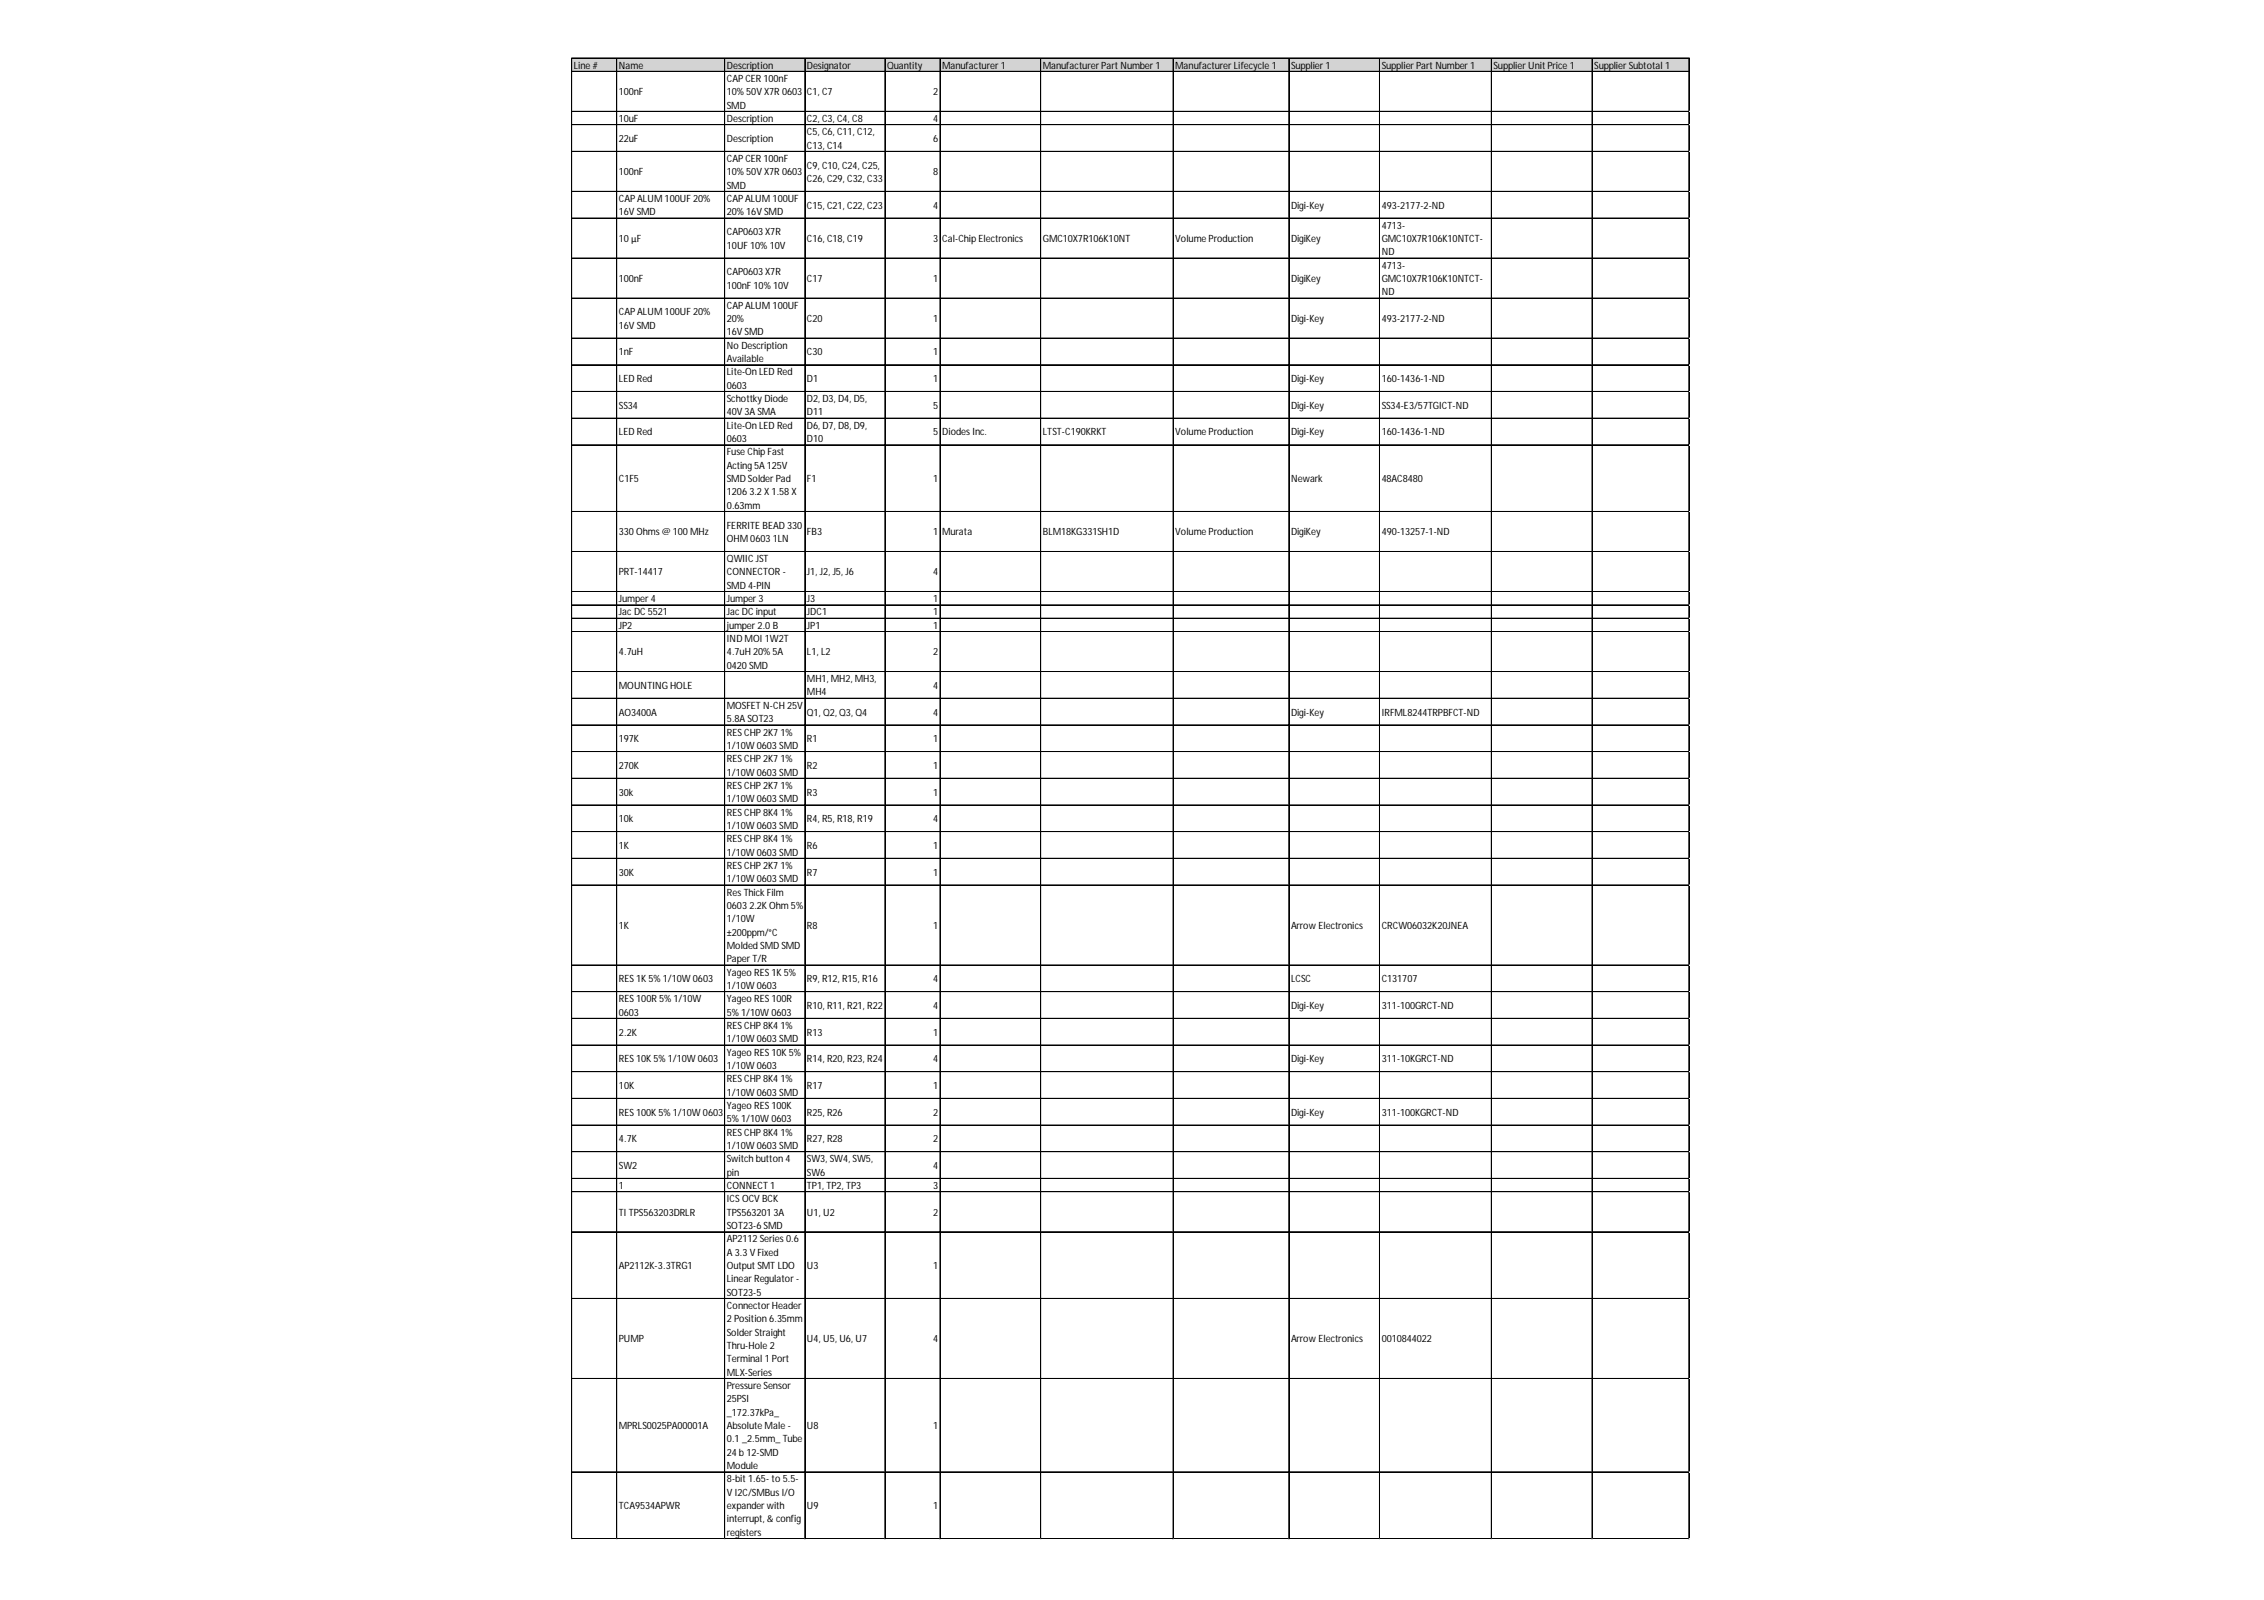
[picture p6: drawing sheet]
<svg xmlns="http://www.w3.org/2000/svg" width="297mm" height="210mm" viewBox="0 0 297 210" stroke-linecap="round" stroke-linejoin="round" font-family="sans-serif">
<defs><g id="words">
<g font-size="1.3">
<text x="75.3" y="9">Line #</text>
<text x="81.2" y="9">Name</text>
<text x="95.4" y="9">Description</text>
<text x="95.4" y="10.7">CAPCER 100nF</text>
<text x="105.9" y="9">Designator</text>
<text x="116.4" y="9">Quantity</text>
<text x="123.6" y="9">Manufacturer1</text>
<text x="136.8" y="9">ManufacturerPart Number1</text>
<text x="154.2" y="9">Manufacturer Lifecycle 1</text>
<text x="169.4" y="9">Supplier1</text>
<text x="181.3" y="9">SupplierPart Number1</text>
<text x="196" y="9">Supplier Unit Price 1</text>
<text x="209.2" y="9">SupplierSubtotal 1</text>
<text x="81.2" y="12.5">100nF</text>
<text x="81.2" y="16">10uF</text>
<text x="95.4" y="12.5">10% 50V X7R0603</text>
<text x="95.4" y="14.2">SMD</text>
<text x="95.4" y="16">Description</text>
<text x="105.9" y="12.5">C1, C7</text>
<text x="105.9" y="16">C2, C3, C4, C8</text>
<text x="105.9" y="17.7">C5, C6, C11, C12,</text>
<text x="122.4" y="12.5">2</text>
<text x="122.4" y="16">4</text>
<text x="81.2" y="18.6">22uF</text>
<text x="81.2" y="23">100nF</text>
<text x="95.4" y="18.6">Description</text>
<text x="95.4" y="21.2">CAPCER 100nF</text>
<text x="95.4" y="23">10% 50V X7R0603</text>
<text x="105.9" y="19.5">C13, C14</text>
<text x="105.9" y="22.1">C9, C10, C24, C25,</text>
<text x="105.9" y="23.9">C26, C29, C32, C33</text>
<text x="122.4" y="18.6">6</text>
<text x="122.4" y="23">8</text>
<text x="81.2" y="26.5">CAPALUM 100UF 20%</text>
<text x="81.2" y="28.2">16V SMD</text>
<text x="95.4" y="24.7">SMD</text>
<text x="95.4" y="26.5">CAPALUM 100UF</text>
<text x="95.4" y="28.2">20% 16V SMD</text>
<text x="105.9" y="27.4">C15, C21, C22, C23</text>
<text x="122.4" y="27.4">4</text>
<text x="169.4" y="27.4">Digi-Key</text>
<text x="181.3" y="27.4">493-2177-2-ND</text>
<text x="181.3" y="30">4713-</text>
<text x="81.2" y="31.7">10µF</text>
<text x="95.4" y="30.9">CAP0603 X7R</text>
<text x="95.4" y="32.6">10UF 10% 10V</text>
<text x="105.9" y="31.7">C16, C18, C19</text>
<text x="122.4" y="31.7">3</text>
<text x="123.6" y="31.7">Cal-Chip Electronics</text>
<text x="136.8" y="31.7">GMC10X7R106K10NT</text>
<text x="154.2" y="31.7">Volume Production</text>
<text x="169.4" y="31.7">DigiKey</text>
<text x="181.3" y="31.7">GMC10X7R106K10NTCT-</text>
<text x="181.3" y="33.5">ND</text>
<text x="181.3" y="35.2">4713-</text>
<text x="81.2" y="37">100nF</text>
<text x="81.2" y="41.4">CAPALUM 100UF 20%</text>
<text x="95.4" y="36.1">CAP0603 X7R</text>
<text x="95.4" y="37.9">100nF 10% 10V</text>
<text x="95.4" y="40.5">CAPALUM 100UF</text>
<text x="105.9" y="37">C17</text>
<text x="122.4" y="37">1</text>
<text x="169.4" y="37">DigiKey</text>
<text x="181.3" y="37">GMC10X7R106K10NTCT-</text>
<text x="181.3" y="38.7">ND</text>
<text x="81.2" y="43.1">16V SMD</text>
<text x="81.2" y="46.6">1nF</text>
<text x="95.4" y="42.2">20%</text>
<text x="95.4" y="44">16V SMD</text>
<text x="95.4" y="45.7">No Description</text>
<text x="95.4" y="47.5">Available</text>
<text x="105.9" y="42.2">C20</text>
<text x="105.9" y="46.6">C30</text>
<text x="122.4" y="42.2">1</text>
<text x="122.4" y="46.6">1</text>
<text x="169.4" y="42.2">Digi-Key</text>
<text x="181.3" y="42.2">493-2177-2-ND</text>
<text x="81.2" y="50.1">LED Red</text>
<text x="81.2" y="53.6">SS34</text>
<text x="95.4" y="49.2">Lite-On LED Red</text>
<text x="95.4" y="51">0603</text>
<text x="95.4" y="52.7">Schottky Diode</text>
<text x="105.9" y="50.1">D1</text>
<text x="105.9" y="52.7">D2, D3, D4, D5,</text>
<text x="122.4" y="50.1">1</text>
<text x="122.4" y="53.6">5</text>
<text x="169.4" y="50.1">Digi-Key</text>
<text x="169.4" y="53.6">Digi-Key</text>
<text x="181.3" y="50.1">160-1436-1-ND</text>
<text x="181.3" y="53.6">SS34-E3/57TGICT-ND</text>
<text x="81.2" y="57.1">LED Red</text>
<text x="95.4" y="54.5">40V 3A SMA</text>
<text x="95.4" y="56.2">Lite-On LED Red</text>
<text x="95.4" y="58">0603</text>
<text x="95.4" y="59.7">Fuse Chip Fast</text>
<text x="105.9" y="54.5">D11</text>
<text x="105.9" y="56.2">D6, D7, D8, D9,</text>
<text x="105.9" y="58">D10</text>
<text x="122.4" y="57.1">5</text>
<text x="123.6" y="57.1">Diodes Inc.</text>
<text x="136.8" y="57.1">LTST-C190KRKT</text>
<text x="154.2" y="57.1">Volume Production</text>
<text x="169.4" y="57.1">Digi-Key</text>
<text x="181.3" y="57.1">160-1436-1-ND</text>
<text x="81.2" y="63.2">C1F5</text>
<text x="95.4" y="61.5">Acting5A 125V</text>
<text x="95.4" y="63.2">SMD SolderPad</text>
<text x="95.4" y="65">1206 3.2 X1.58 X</text>
<text x="105.9" y="63.2">F1</text>
<text x="122.4" y="63.2">1</text>
<text x="169.4" y="63.2">Newark</text>
<text x="181.3" y="63.2">48AC8480</text>
<text x="81.2" y="70.2">330 Ohms @ 100 MHz</text>
<text x="95.4" y="66.7">0.63mm</text>
<text x="95.4" y="69.4">FERRITE BEAD 330</text>
<text x="95.4" y="71.1">OHM 0603 1LN</text>
<text x="105.9" y="70.2">FB3</text>
<text x="122.4" y="70.2">1</text>
<text x="123.6" y="70.2">Murata</text>
<text x="136.8" y="70.2">BLM18KG331SH1D</text>
<text x="154.2" y="70.2">Volume Production</text>
<text x="169.4" y="70.2">DigiKey</text>
<text x="181.3" y="70.2">490-13257-1-ND</text>
<text x="81.2" y="75.5">PRT-14417</text>
<text x="95.4" y="73.7">QWIICJST</text>
<text x="95.4" y="75.5">CONNECTOR -</text>
<text x="95.4" y="77.2">SMD 4-PIN</text>
<text x="105.9" y="75.5">J1, J2, J5, J6</text>
<text x="122.4" y="75.5">4</text>
<text x="81.2" y="79">Jumper4</text>
<text x="81.2" y="80.7">JacDC5521</text>
<text x="81.2" y="82.5">JP2</text>
<text x="95.4" y="79">Jumper3</text>
<text x="95.4" y="80.7">JacDCinput</text>
<text x="95.4" y="82.5">jumper2.0 B</text>
<text x="105.9" y="79">J3</text>
<text x="105.9" y="80.7">JDC1</text>
<text x="105.9" y="82.5">JP1</text>
<text x="122.4" y="79">1</text>
<text x="122.4" y="80.7">1</text>
<text x="122.4" y="82.5">1</text>
<text x="81.2" y="86">4.7uH</text>
<text x="95.4" y="84.2">IND MOI 1W2T</text>
<text x="95.4" y="86">4.7uH 20% 5A</text>
<text x="95.4" y="87.7">0420 SMD</text>
<text x="105.9" y="86">L1, L2</text>
<text x="105.9" y="89.5">MH1, MH2, MH3,</text>
<text x="122.4" y="86">2</text>
<text x="81.2" y="90.4">MOUNTING HOLE</text>
<text x="81.2" y="93.9">AO3400A</text>
<text x="95.4" y="93">MOSFET N-CH 25V</text>
<text x="95.4" y="94.7">5.8A SOT23</text>
<text x="105.9" y="91.2">MH4</text>
<text x="105.9" y="93.9">Q1, Q2, Q3, Q4</text>
<text x="122.4" y="90.4">4</text>
<text x="122.4" y="93.9">4</text>
<text x="169.4" y="93.9">Digi-Key</text>
<text x="181.3" y="93.9">IRFML8244TRPBFCT-ND</text>
<text x="81.2" y="97.4">197K</text>
<text x="81.2" y="100.9">270K</text>
<text x="95.4" y="96.5">RESCHP2K7 1%</text>
<text x="95.4" y="98.2">1/10W 0603 SMD</text>
<text x="95.4" y="100">RESCHP2K7 1%</text>
<text x="95.4" y="101.7">1/10W 0603 SMD</text>
<text x="105.9" y="97.4">R1</text>
<text x="105.9" y="100.9">R2</text>
<text x="122.4" y="97.4">1</text>
<text x="122.4" y="100.9">1</text>
<text x="81.2" y="104.4">30k</text>
<text x="81.2" y="107.9">10k</text>
<text x="95.4" y="103.5">RESCHP2K7 1%</text>
<text x="95.4" y="105.2">1/10W 0603 SMD</text>
<text x="95.4" y="107">RESCHP8K4 1%</text>
<text x="105.9" y="104.4">R3</text>
<text x="105.9" y="107.9">R4, R5, R18, R19</text>
<text x="122.4" y="104.4">1</text>
<text x="122.4" y="107.9">4</text>
<text x="81.2" y="111.4">1K</text>
<text x="95.4" y="108.7">1/10W 0603 SMD</text>
<text x="95.4" y="110.5">RESCHP8K4 1%</text>
<text x="95.4" y="112.2">1/10W 0603 SMD</text>
<text x="95.4" y="114">RESCHP2K7 1%</text>
<text x="105.9" y="111.4">R6</text>
<text x="122.4" y="111.4">1</text>
<text x="81.2" y="114.9">30K</text>
<text x="95.4" y="115.7">1/10W 0603 SMD</text>
<text x="95.4" y="117.5">Res ThickFilm</text>
<text x="95.4" y="119.2">0603 2.2KOhm 5%</text>
<text x="105.9" y="114.9">R7</text>
<text x="122.4" y="114.9">1</text>
<text x="81.2" y="121.9">1K</text>
<text x="95.4" y="121">1/10W</text>
<text x="95.4" y="122.7">±200ppm/°C</text>
<text x="95.4" y="124.5">Molded SMD SMD</text>
<text x="105.9" y="121.9">R8</text>
<text x="122.4" y="121.9">1</text>
<text x="169.4" y="121.9">Arrow Electronics</text>
<text x="181.3" y="121.9">CRCW06032K20JNEA</text>
<text x="81.2" y="128.9">RES1K5% 1/10W 0603</text>
<text x="81.2" y="131.5">RES100R5% 1/10W</text>
<text x="95.4" y="126.2">PaperT/R</text>
<text x="95.4" y="128">Yageo RES1K5%</text>
<text x="95.4" y="129.7">1/10W 0603</text>
<text x="95.4" y="131.5">Yageo RES100R</text>
<text x="105.9" y="128.9">R9, R12, R15, R16</text>
<text x="122.4" y="128.9">4</text>
<text x="169.4" y="128.9">LCSC</text>
<text x="181.3" y="128.9">C131707</text>
<text x="81.2" y="133.2">0603</text>
<text x="81.2" y="135.9">2.2K</text>
<text x="95.4" y="133.2">5% 1/10W 0603</text>
<text x="95.4" y="135">RESCHP8K4 1%</text>
<text x="95.4" y="136.7">1/10W 0603 SMD</text>
<text x="105.9" y="132.4">R10, R11, R21, R22</text>
<text x="105.9" y="135.9">R13</text>
<text x="122.4" y="132.4">4</text>
<text x="122.4" y="135.9">1</text>
<text x="169.4" y="132.4">Digi-Key</text>
<text x="181.3" y="132.4">311-100GRCT-ND</text>
<text x="81.2" y="139.4">RES10K5% 1/10W 0603</text>
<text x="81.2" y="142.9">10K</text>
<text x="95.4" y="138.5">Yageo RES10K5%</text>
<text x="95.4" y="140.2">1/10W 0603</text>
<text x="95.4" y="142">RESCHP8K4 1%</text>
<text x="95.4" y="143.7">1/10W 0603 SMD</text>
<text x="105.9" y="139.4">R14, R20, R23, R24</text>
<text x="105.9" y="142.9">R17</text>
<text x="122.4" y="139.4">4</text>
<text x="122.4" y="142.9">1</text>
<text x="169.4" y="139.4">Digi-Key</text>
<text x="181.3" y="139.4">311-10KGRCT-ND</text>
<text x="81.2" y="146.4">RES100K5% 1/10W 0603</text>
<text x="81.2" y="149.9">4.7K</text>
<text x="95.4" y="145.5">Yageo RES100K</text>
<text x="95.4" y="147.2">5% 1/10W 0603</text>
<text x="95.4" y="149">RESCHP8K4 1%</text>
<text x="105.9" y="146.4">R25, R26</text>
<text x="105.9" y="149.9">R27, R28</text>
<text x="122.4" y="146.4">2</text>
<text x="122.4" y="149.9">2</text>
<text x="169.4" y="146.4">Digi-Key</text>
<text x="181.3" y="146.4">311-100KGRCT-ND</text>
<text x="81.2" y="153.4">SW2</text>
<text x="81.2" y="156">1</text>
<text x="95.4" y="150.7">1/10W 0603 SMD</text>
<text x="95.4" y="152.5">Switch button 4</text>
<text x="95.4" y="154.2">pin</text>
<text x="95.4" y="156">CONNECT 1</text>
<text x="105.9" y="152.5">SW3, SW4, SW5,</text>
<text x="105.9" y="154.2">SW6</text>
<text x="105.9" y="156">TP1, TP2, TP3</text>
<text x="122.4" y="153.4">4</text>
<text x="122.4" y="156">3</text>
<text x="81.2" y="159.5">TI TPS563203DRLR</text>
<text x="95.4" y="157.7">ICSOCV BCK</text>
<text x="95.4" y="159.5">TPS563201 3A</text>
<text x="95.4" y="161.2">SOT23-6 SMD</text>
<text x="105.9" y="159.5">U1, U2</text>
<text x="122.4" y="159.5">2</text>
<text x="81.2" y="166.5">AP2112K-3.3TRG1</text>
<text x="95.4" y="163">AP2112 Series 0.6</text>
<text x="95.4" y="164.7">A 3.3 V Fixed</text>
<text x="95.4" y="166.5">Output SMT LDO</text>
<text x="105.9" y="166.5">U3</text>
<text x="122.4" y="166.5">1</text>
<text x="95.4" y="168.2">LinearRegulator-</text>
<text x="95.4" y="170">SOT23-5</text>
<text x="95.4" y="171.7">ConnectorHeader</text>
<text x="95.4" y="173.5">2 Position 6.35mm</text>
<text x="81.2" y="176.1">PUMP</text>
<text x="95.4" y="175.2">SolderStraight</text>
<text x="95.4" y="177">Thru-Hole 2</text>
<text x="95.4" y="178.7">Terminal 1 Port</text>
<text x="105.9" y="176.1">U4, U5, U6, U7</text>
<text x="122.4" y="176.1">4</text>
<text x="169.4" y="176.1">Arrow Electronics</text>
<text x="181.3" y="176.1">0010844022</text>
<text x="95.4" y="180.5">MLX-Series</text>
<text x="95.4" y="182.2">Pressure Sensor</text>
<text x="95.4" y="184">25PSI</text>
<text x="95.4" y="185.7">_172.37kPa_</text>
<text x="81.2" y="187.5">MPRLS0025PA00001A</text>
<text x="95.4" y="187.5">Absolute Male -</text>
<text x="95.4" y="189.2">0.1 _2.5mm_ Tube</text>
<text x="95.4" y="191">24 b 12-SMD</text>
<text x="105.9" y="187.5">U8</text>
<text x="122.4" y="187.5">1</text>
<text x="81.2" y="198">TCA9534APWR</text>
<text x="95.4" y="192.7">Module</text>
<text x="95.4" y="194.5">8-bit 1.65- to 5.5-</text>
<text x="95.4" y="196.2">V I2C/SMBus I/O</text>
<text x="95.4" y="198">expanderwith</text>
<text x="105.9" y="198">U9</text>
<text x="122.4" y="198">1</text>
<text x="95.4" y="199.7">interrupt, &amp; config</text>
<text x="95.4" y="201.5">registers</text>
</g>
</g></defs>
<path d="M75 7.6h146.7v1.8h-146.7z" fill="#d3d3d3"/>
<g fill="none" stroke="#000" stroke-width=".13">
<path d="M75 7.6v194.3M75.1 7.6h146.5M75.1 9.4h146.5M75.1 14.6h146.5M75.1 16.4h146.5M75.1 19.9h146.5M80.9 7.7v194.2M95.1 7.7v194.2M105.6 7.7v194.2M116.1 7.7v194.2M123.3 7.7v194.2M123.4 7.7v194.2"/>
<path d="M136.5 7.7v194.2M136.6 7.7v194.2M153.9 7.7v194.2M169.1 7.7v194.2M181 7.7v194.2M195.7 7.7v194.2M208.9 7.7v194.2M221.6 7.7v194.2M75.1 25.1h146.5M75.1 28.6h146.5M75.1 33.9h146.5M75.1 39.1h146.5"/>
<path d="M75.1 44.4h146.5M75.1 47.9h146.5M75.1 51.3h146.5M75.1 51.4h146.5M75.1 54.8h146.5M75.1 54.9h146.5M75.1 58.3h146.5M75.1 58.4h146.5M75.1 67.1h146.5M75.1 72.3h146.5M75.1 72.4h146.5M75.1 77.6h146.5"/>
<path d="M75.1 79.3h146.5M75.1 79.4h146.5M75.1 81.1h146.5M75.1 82.8h146.5M75.1 82.9h146.5M75.1 88.1h146.5M75.1 91.6h146.5M75.1 95.1h146.5M75.1 98.6h146.5M75.1 102.1h146.5M75.1 105.6h146.5M75.1 109.1h146.5"/>
<path d="M75.1 112.6h146.5M75.1 116.1h146.5M75.1 126.6h146.5M75.1 130.1h146.5M75.1 133.6h146.5M75.1 137.1h146.5M75.1 140.6h146.5M75.1 144.1h146.5M75.1 147.6h146.5M75.1 151.1h146.5M75.1 154.6h146.5M75.1 156.3h146.5"/>
<path d="M75.1 156.4h146.5M75.1 161.6h146.5M75.1 170.3h146.5M75.1 170.4h146.5M75.1 180.8h146.5M75.1 180.9h146.5M75.1 193.1h146.5M75.1 201.8h146.5M75.1 201.9h146.5"/>
</g>
<path d="M75 201.9v.1" fill="none" stroke="#e0e0e0" stroke-width=".13"/>
<path d="M75 201.9l.1 .1z" fill="#e0e0e0"/>
<path d="M80.9 201.9v.1" fill="none" stroke="#e0e0e0" stroke-width=".13"/>
<path d="M80.9 201.9l.1 .1z" fill="#e0e0e0"/>
<path d="M95.1 201.9v.1" fill="none" stroke="#e0e0e0" stroke-width=".13"/>
<path d="M95.1 201.9v.1z" fill="#e0e0e0"/>
<path d="M105.6 201.9v.1" fill="none" stroke="#e0e0e0" stroke-width=".13"/>
<path d="M105.6 201.9l.1 .1z" fill="#e0e0e0"/>
<path d="M116.1 201.9v.1" fill="none" stroke="#e0e0e0" stroke-width=".13"/>
<path d="M116.1 201.9l.1 .1z" fill="#e0e0e0"/>
<path d="M123.3 201.9v.1" fill="none" stroke="#e0e0e0" stroke-width=".13"/>
<path d="M123.3 201.9l.1 .1z" fill="#e0e0e0"/>
<path d="M136.5 201.9v.1" fill="none" stroke="#e0e0e0" stroke-width=".13"/>
<path d="M136.5 201.9l.1 .1z" fill="#e0e0e0"/>
<path d="M153.9 201.9v.1" fill="none" stroke="#e0e0e0" stroke-width=".13"/>
<path d="M153.9 201.9l.1 .1z" fill="#e0e0e0"/>
<path d="M169.1 201.9v.1" fill="none" stroke="#e0e0e0" stroke-width=".13"/>
<path d="M169.1 201.9l.1 .1z" fill="#e0e0e0"/>
<path d="M181 201.9v.1" fill="none" stroke="#e0e0e0" stroke-width=".13"/>
<path d="M181 201.9l.1 .1z" fill="#e0e0e0"/>
<path d="M195.7 201.9v.1" fill="none" stroke="#e0e0e0" stroke-width=".13"/>
<path d="M195.7 201.9v.1z" fill="#e0e0e0"/>
<path d="M208.9 201.9v.1" fill="none" stroke="#e0e0e0" stroke-width=".13"/>
<path d="M208.9 201.9v.1z" fill="#e0e0e0"/>
<path d="M221.6 201.9v.1" fill="none" stroke="#e0e0e0" stroke-width=".13"/>
<path d="M221.6 201.9v.1z" fill="#e0e0e0"/>
<path d="M221.6 14.6h.1" fill="none" stroke="#e0e0e0" stroke-width=".13"/>
<path d="M221.6 14.6l.1 .1z" fill="#e0e0e0"/>
<path d="M221.6 16.4h.1" fill="none" stroke="#e0e0e0" stroke-width=".13"/>
<path d="M221.6 16.4h.1z" fill="#e0e0e0"/>
<path d="M221.6 19.9h.1" fill="none" stroke="#e0e0e0" stroke-width=".13"/>
<path d="M221.6 19.9h.1z" fill="#e0e0e0"/>
<path d="M221.6 25.1h.1" fill="none" stroke="#e0e0e0" stroke-width=".13"/>
<path d="M221.6 25.1l.1 .1z" fill="#e0e0e0"/>
<path d="M221.6 28.6h.1" fill="none" stroke="#e0e0e0" stroke-width=".13"/>
<path d="M221.6 28.6l.1 .1z" fill="#e0e0e0"/>
<path d="M221.6 33.9h.1" fill="none" stroke="#e0e0e0" stroke-width=".13"/>
<path d="M221.6 33.9h.1z" fill="#e0e0e0"/>
<path d="M221.6 39.1h.1" fill="none" stroke="#e0e0e0" stroke-width=".13"/>
<path d="M221.6 39.1l.1 .1z" fill="#e0e0e0"/>
<path d="M221.6 44.4h.1" fill="none" stroke="#e0e0e0" stroke-width=".13"/>
<path d="M221.6 44.4h.1z" fill="#e0e0e0"/>
<path d="M221.6 47.9h.1" fill="none" stroke="#e0e0e0" stroke-width=".13"/>
<path d="M221.6 47.9h.1z" fill="#e0e0e0"/>
<path d="M221.6 51.3h.1" fill="none" stroke="#e0e0e0" stroke-width=".13"/>
<path d="M221.6 51.3l.1 .1z" fill="#e0e0e0"/>
<path d="M221.6 54.8h.1" fill="none" stroke="#e0e0e0" stroke-width=".13"/>
<path d="M221.6 54.8l.1 .1z" fill="#e0e0e0"/>
<path d="M221.6 58.3h.1" fill="none" stroke="#e0e0e0" stroke-width=".13"/>
<path d="M221.6 58.3l.1 .1z" fill="#e0e0e0"/>
<path d="M221.6 67.1h.1" fill="none" stroke="#e0e0e0" stroke-width=".13"/>
<path d="M221.6 67.1l.1 .1z" fill="#e0e0e0"/>
<path d="M221.6 72.3h.1" fill="none" stroke="#e0e0e0" stroke-width=".13"/>
<path d="M221.6 72.3l.1 .1z" fill="#e0e0e0"/>
<path d="M221.6 77.6h.1" fill="none" stroke="#e0e0e0" stroke-width=".13"/>
<path d="M221.6 77.6l.1 .1z" fill="#e0e0e0"/>
<path d="M221.6 79.3h.1" fill="none" stroke="#e0e0e0" stroke-width=".13"/>
<path d="M221.6 79.3l.1 .1z" fill="#e0e0e0"/>
<path d="M221.6 81.1h.1" fill="none" stroke="#e0e0e0" stroke-width=".13"/>
<path d="M221.6 81.1l.1 .1z" fill="#e0e0e0"/>
<path d="M221.6 82.8h.1" fill="none" stroke="#e0e0e0" stroke-width=".13"/>
<path d="M221.6 82.8l.1 .1z" fill="#e0e0e0"/>
<path d="M221.6 88.1h.1" fill="none" stroke="#e0e0e0" stroke-width=".13"/>
<path d="M221.6 88.1l.1 .1z" fill="#e0e0e0"/>
<path d="M221.6 91.6h.1" fill="none" stroke="#e0e0e0" stroke-width=".13"/>
<path d="M221.6 91.6l.1 .1z" fill="#e0e0e0"/>
<path d="M221.6 95.1h.1" fill="none" stroke="#e0e0e0" stroke-width=".13"/>
<path d="M221.6 95.1l.1 .1z" fill="#e0e0e0"/>
<path d="M221.6 98.6h.1" fill="none" stroke="#e0e0e0" stroke-width=".13"/>
<path d="M221.6 98.6l.1 .1z" fill="#e0e0e0"/>
<path d="M221.6 102.1h.1" fill="none" stroke="#e0e0e0" stroke-width=".13"/>
<path d="M221.6 102.1l.1 .1z" fill="#e0e0e0"/>
<path d="M221.6 105.6h.1" fill="none" stroke="#e0e0e0" stroke-width=".13"/>
<path d="M221.6 105.6l.1 .1z" fill="#e0e0e0"/>
<path d="M221.6 109.1h.1" fill="none" stroke="#e0e0e0" stroke-width=".13"/>
<path d="M221.6 109.1l.1 .1z" fill="#e0e0e0"/>
<path d="M221.6 112.6h.1" fill="none" stroke="#e0e0e0" stroke-width=".13"/>
<path d="M221.6 112.6l.1 .1z" fill="#e0e0e0"/>
<path d="M221.6 116.1h.1" fill="none" stroke="#e0e0e0" stroke-width=".13"/>
<path d="M221.6 116.1l.1 .1z" fill="#e0e0e0"/>
<path d="M221.6 126.6h.1" fill="none" stroke="#e0e0e0" stroke-width=".13"/>
<path d="M221.6 126.6l.1 .1z" fill="#e0e0e0"/>
<path d="M221.6 130.1h.1" fill="none" stroke="#e0e0e0" stroke-width=".13"/>
<path d="M221.6 130.1l.1 .1z" fill="#e0e0e0"/>
<path d="M221.6 133.6h.1" fill="none" stroke="#e0e0e0" stroke-width=".13"/>
<path d="M221.6 133.6l.1 .1z" fill="#e0e0e0"/>
<path d="M221.6 137.1h.1" fill="none" stroke="#e0e0e0" stroke-width=".13"/>
<path d="M221.6 137.1l.1 .1z" fill="#e0e0e0"/>
<path d="M221.6 140.6h.1" fill="none" stroke="#e0e0e0" stroke-width=".13"/>
<path d="M221.6 140.6l.1 .1z" fill="#e0e0e0"/>
<path d="M221.6 144.1h.1" fill="none" stroke="#e0e0e0" stroke-width=".13"/>
<path d="M221.6 144.1l.1 .1z" fill="#e0e0e0"/>
<path d="M221.6 147.6h.1" fill="none" stroke="#e0e0e0" stroke-width=".13"/>
<path d="M221.6 147.6l.1 .1z" fill="#e0e0e0"/>
<path d="M221.6 151.1h.1" fill="none" stroke="#e0e0e0" stroke-width=".13"/>
<path d="M221.6 151.1l.1 .1z" fill="#e0e0e0"/>
<path d="M221.6 154.6h.1" fill="none" stroke="#e0e0e0" stroke-width=".13"/>
<path d="M221.6 154.6l.1 .1z" fill="#e0e0e0"/>
<path d="M221.6 156.3h.1" fill="none" stroke="#e0e0e0" stroke-width=".13"/>
<path d="M221.6 156.3l.1 .1z" fill="#e0e0e0"/>
<path d="M221.6 161.6h.1" fill="none" stroke="#e0e0e0" stroke-width=".13"/>
<path d="M221.6 161.6l.1 .1z" fill="#e0e0e0"/>
<path d="M221.6 170.3h.1" fill="none" stroke="#e0e0e0" stroke-width=".13"/>
<path d="M221.6 170.3l.1 .1z" fill="#e0e0e0"/>
<path d="M221.6 180.8h.1" fill="none" stroke="#e0e0e0" stroke-width=".13"/>
<path d="M221.6 180.8l.1 .1z" fill="#e0e0e0"/>
<path d="M221.6 193.1h.1" fill="none" stroke="#e0e0e0" stroke-width=".13"/>
<path d="M221.6 193.1l.1 .1z" fill="#e0e0e0"/>
<path d="M221.6 201.8h.1" fill="none" stroke="#e0e0e0" stroke-width=".13"/>
<path d="M221.6 201.8l.1 .1z" fill="#e0e0e0"/>
<use href="#words"/>
</svg>
